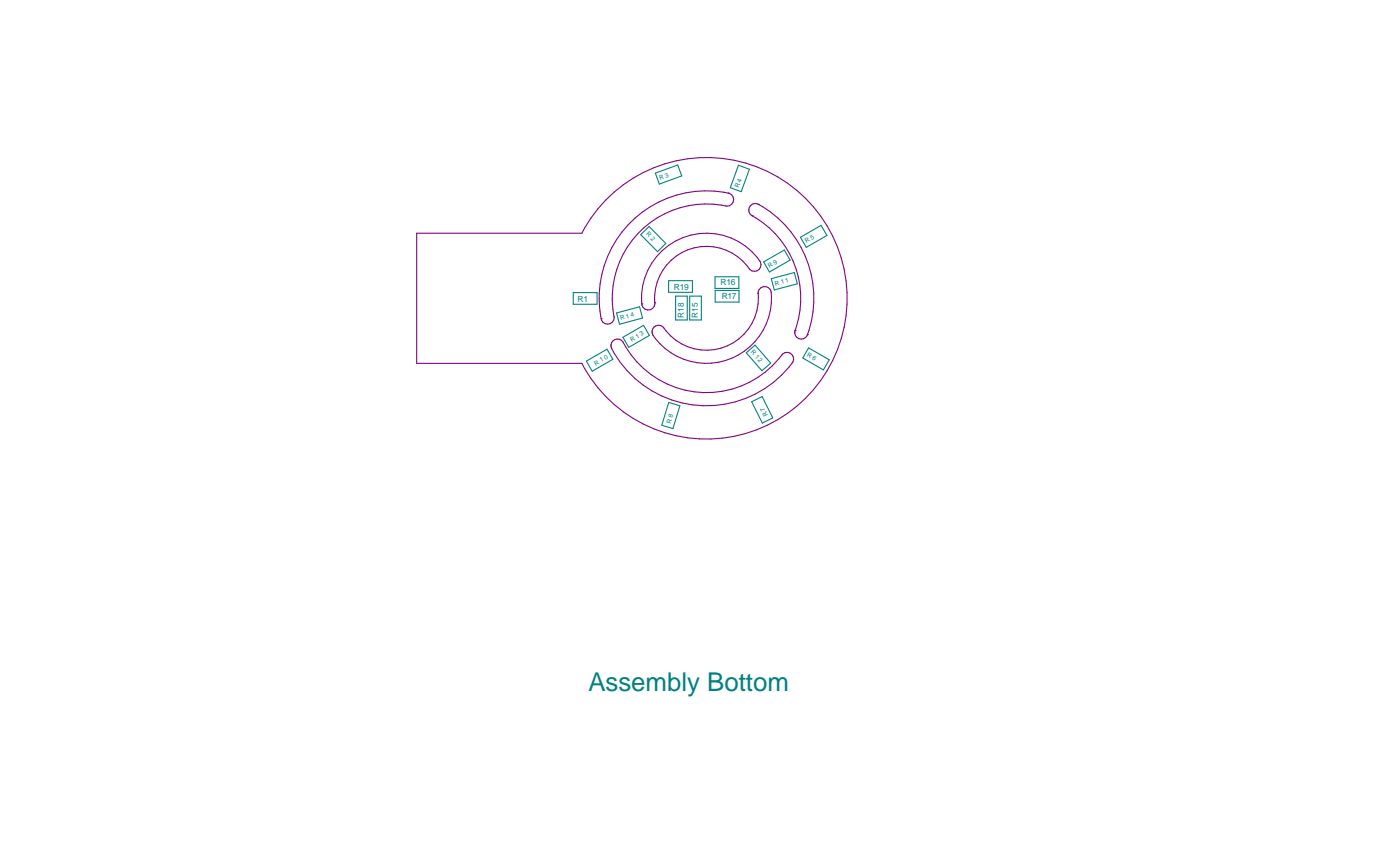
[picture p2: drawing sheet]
<svg xmlns="http://www.w3.org/2000/svg" width="430mm" height="264mm" viewBox="0 0 430 264" stroke-linecap="round" stroke-linejoin="round" font-family="sans-serif">
<defs><g id="words">
<text font-size="7.9" fill="#008080" x="180.7" y="212">Assembly Bottom</text>
<g font-size="2.6" fill="#008080">
<text x="207" y="88.9">R19</text>
<text x="221.3" y="87.5">R16</text>
<text x="177.4" y="92.5">R1</text>
<text x="221.7" y="91.9">R17</text>
</g>
<g font-size="2.5" fill="#008080">
<text x="210" y="97.5" transform="rotate(-90 210 97.5)">R18</text>
<text x="214.4" y="97.5" transform="rotate(-90 214.4 97.5)">R15</text>
</g>
<g font-size="2" fill="#008080">
<text x="202.8" y="55.2" transform="rotate(-20 202.8 55.2)">R 3</text>
<text x="226.9" y="57.8" transform="rotate(-70 226.9 57.8)">R 4</text>
<text x="198.4" y="71.9" transform="rotate(45 198.4 71.9)">R 2</text>
<text x="247.7" y="74.6" transform="rotate(-30 247.7 74.6)">R 5</text>
<text x="236.4" y="82.2" transform="rotate(-30 236.4 82.2)">R 9</text>
<text x="238.2" y="87.7" transform="rotate(-15 238.2 87.7)">R 1</text>
<text x="241.4" y="86.9" transform="rotate(-15 241.4 86.9)">1</text>
<text x="190.7" y="98.3" transform="rotate(-15 190.7 98.3)">R 1</text>
<text x="193.9" y="97.4" transform="rotate(-15 193.9 97.4)">4</text>
<text x="194.1" y="104.8" transform="rotate(-30 194.1 104.8)">R 1</text>
<text x="196.9" y="103.2" transform="rotate(-30 196.9 103.2)">3</text>
<text x="183.1" y="112.2" transform="rotate(-30 183.1 112.2)">R 1</text>
<text x="185.9" y="110.5" transform="rotate(-30 185.9 110.5)">0</text>
<text x="230.5" y="108" transform="rotate(49 230.5 108)">R 1</text>
<text x="232.7" y="110.5" transform="rotate(49 232.7 110.5)">2</text>
<text x="247.7" y="109.2" transform="rotate(30 247.7 109.2)">R 6</text>
<text x="206" y="130.1" transform="rotate(-73 206 130.1)">R 8</text>
<text x="236" y="127.5" transform="rotate(-116 236 127.5)">R 7</text>
</g>
</g></defs>
<g fill="none" stroke="#008080" stroke-width=".33">
<path d="M201.3 53.1l6.9-2.5 1.2 3.4-6.9 2.5zM226.8 50.7l3.4 1.2-2.5 6.9-3.4-1.2zM196.8 72l2.6-2.5 5.1 5.2-2.5 2.5zM245.9 72.8l6.3-3.7 1.8 3.1-6.3 3.7zM176.1 89.8h7.3v3.6h-7.3zM189.4 96l7-1.9 1 3.5-7.1 1.9zM205.4 86.1h7.3v3.6h-7.3zM207.5 90.9h3.6v7.3h-3.6zM211.9 90.9h3.5v7.3h-3.5zM219.6 84.9h7.4v3.6h-7.4zM219.7 89.1h7.3v3.6h-7.3zM234.6 80.4l6.3-3.7 1.8 3.1-6.4 3.7z"/>
<path d="M236.9 85.5l7.1-1.9 .9 3.5-7.1 1.9zM180.1 110.8l6.4-3.7 1.7 3.1-6.3 3.7zM191.3 103.5l6.4-3.7 1.8 3.1-6.4 3.7zM229.2 108.2l2.7-2.3 4.8 5.5-2.7 2.4zM248.4 106.7l6.3 3.7-1.8 3.1-6.3-3.7zM205.4 123.5l3.4 1-2.1 7-3.4-1zM230.9 123.3l3.2-1.6 3.3 6.5-3.2 1.6z"/>
</g>
<path d="M252.1 66.3l2 3M255.8 72.5l1.4 3.2M258.4 79.1l.9 3.5M249.7 87l.3 2.9M250 92.8l-.3 2.9M259.9 86.2l.3 3.5M260.2 93.3l-.3 3.6M241.8 108.1a2 2 0 0 1 1.5 3.3M254.1 113.8l-2 3M257.2 107.3l-1.4 3.3M259.3 100.4l-.9 3.5M247.4 122.2l-2.6 2.4" fill="none" stroke="#800080" stroke-width=".33"/>
<circle cx="248" cy="102.7" r=".17" fill="#800080"/>
<path d="M244.3 101.3a2 2 0 0 0 1.1 2.6 2 2 0 0 0 2.6-1.2" fill="none" stroke="#800080" stroke-width=".33"/>
<circle cx="244.3" cy="101.3" r=".17" fill="#800080"/>
<g fill="none" stroke="#800080" stroke-width=".33">
<path d="M235.7 52.6l3.2 1.7M244.8 58.4l2.6 2.4M229 75.5l1.9 1.7M231.1 66.2l3.2 2.1M232.6 79l1 1.4a2.02 2.02 0 0 1-.9 2.6 2.02 2.02 0 0 1-2.6-.6l-2-2.3M236.7 65l4.3 3.9M239.7 73.6l1.5 2.1M244.6 73.5l1.5 2.5M231 99.2l-2.5 3.3M232.9 93.3l-1 4M232.9 90h.1M232.9 90v.1"/>
<path d="M232.9 90.1h.1M232.9 90.1l.1 1.1M234.4 88a1.94 1.94 0 0 0-1.5 2M235.2 87.9l1.3 .8 .3 .7 .2 1.5M236.9 93l-.8 4.3M243.6 80.2l.9 2.3M245.7 87.5l.2 2.6M245.9 92.6l-.6 5.1M230.3 106.4l-1.7 1.4M232.7 115.8l-2.5 1.5M234.4 101.3l-2.5 3.6M240.1 115.1l-2.5 2.2"/>
<path d="M241.1 108.2l-.7 .4-1.2 1.5M244.7 100.1l-.4 1.2M232.1 120.9l-3.1 1.3M238.9 128.8l-3.2 1.7"/>
</g>
<circle cx="231.1" cy="66.2" r=".17" fill="#800080"/>
<path d="M230.2 65.2l.9 1M232.3 62.5l.7 .2" fill="none" stroke="#800080" stroke-width=".33"/>
<circle cx="233" cy="62.7" r=".17" fill="#800080"/>
<path d="M222.3 59l1.4 .3M222.2 72.2l2.4 .8 2.3 1.2M223.1 76.8l1.8 .9M232.3 62.5a1.99 1.99 0 0 0-2.3 2M233 62.7l1.3 .7M223.4 106.1l-1.9 .7M224.8 119.4l-2.8 .6M226.8 108.9l-4 1.7M227 104l-1.7 1.2M225.6 133.9l-3.6 .5M225.9 123.3l-3.2 .7" fill="none" stroke="#800080" stroke-width=".33"/>
<circle cx="223.7" cy="59.3" r=".17" fill="#800080"/>
<g fill="none" stroke="#800080" stroke-width=".33">
<path d="M213.5 58.7l-2.9 .5M216.5 58.6h2.9M218.4 48.4h-3.6M222 48.6l3.6 .6M223.7 59.3a2 2 0 0 1 1.6 2.3 2 2 0 0 1-2.4 1.6l-1.3-.2M212.2 72.1l-2.4 .8M213.2 76.1l-3.8 1.4M214 62.7l-5.1 1M215.2 75.7h4M216.5 62.6l2.6 .1M201.1 92.1v.8M201.4 100a2.37 2.37 0 0 1 3.2 1.5l1.4 1.5"/>
<path d="M202.4 116.5l2.6 1.3M204.3 107l1.8 1.3M208 109.3l2 .9 4.2 1.1M210.4 119.7l2.9 .5M211.2 106.4l2 .6M219.4 107.3l-4.1 .1M220.7 111.1l-4.3 .4M203.3 121.5l3 1.2M209.5 123.6l3.3 .6M214.8 134.7h3.6M219.1 120.4l-2.9 .1M219.4 124.4l-3.3 .1"/>
</g>
<circle cx="201.1" cy="92.9" r=".17" fill="#800080"/>
<path d="M204.1 65.6l-2.2 1.2M205 60.8l-2.7 1.2M205.4 75.3l-2 1.6M206.2 79.8l-2.6 3.1-1 1.8M197.1 93.3a2 2 0 0 0 3.3 1.4M201.1 92.9l.1 .4M201.9 86.6l-.5 1.9-.3 3M195 116.1l2.6 2.1M197.7 113.1l2.2 1.8M200.5 100.9l-.2 1.1 .4 1M194.5 128.4l3.1 1.7" fill="none" stroke="#800080" stroke-width=".33"/>
<circle cx="197.1" cy="93.3" r=".17" fill="#800080"/>
<g fill="none" stroke="#800080" stroke-width=".33">
<path d="M197.6 52.9l-3.1 1.8M189.4 73.5l-1.5 2.6M192.8 75.7l-1.4 2.2M193 68.9l-1.9 2.3M197.4 65l-2.3 1.9M199.8 68.3l-2 1.6M184.7 97.8v.4M185.2 98.9l.6 .4 .8 .2M188.1 92.2l.6 5.2-.2 .8M188.3 87.7l-.2 3.8M190.3 80.3l-.8 2.4M197.1 92.2v1.1"/>
<path d="M198 85.3l-.6 2.5-.3 3.7M200.2 80.8l-1.2 2.2M187.7 105.7v.7a11.3 11.3 0 0 0 2.8 4.8M187.9 105.1a2 2 0 0 1 3.6 0M192.2 106.4l1.6 2.4"/>
</g>
<circle cx="184.7" cy="97.8" r=".17" fill="#800080"/>
<g fill="none" stroke="#800080" stroke-width=".33">
<path d="M194.5 54.7a42.7 42.7 0 0 0-15.8 16.9h-50.7v39.9h50.7a42.5 42.5 0 0 0 15.8 16.9M210.6 59.2l-5.6 1.6M214.8 48.4a43.2 43.2 0 0 0-17.2 4.5M216.5 58.6l-3 .1M218.4 48.4l3.6 .2M219.4 58.6l2.9 .4M225.6 49.2l3.4 .8 6.7 2.6M238.9 54.3l5.9 4.1M187.9 76.1a32.6 32.6 0 0 0-3.2 21.7M191.1 71.2l-1.7 2.3M191.4 77.9l-1.1 2.4M195.1 66.9l-2.1 2"/>
<path d="M197.8 69.9l-3.6 3.7-1.4 2.1M201.9 66.8l-2.1 1.5M202.3 62l-4.9 3M203.4 76.9l-1.7 1.8-1.5 2.1M208.9 63.7l-4.8 1.9M209.4 77.5l-3.2 2.3M209.8 72.9l-2.3 1.1-2.1 1.3M212.2 72.1a20 20 0 0 1 10 .1M215.2 75.7l-2 .4M216.5 62.6l-2.5 .1M219.1 62.7l2.5 .3M219.2 75.7l3.9 1.1"/>
<path d="M224.9 77.7l3.2 2.4M226.9 74.2l2.1 1.3M230 64.5l.2 .7M230.9 77.2l1.7 1.8M234.3 63.4l2.4 1.6M234.3 68.3l3.8 3.4 1.6 1.9M241 68.9l3.6 4.6M241.2 75.7l2.4 4.5M246.1 76a33 33 0 0 1 3.6 11M247.4 60.8l4.7 5.5M254.1 69.3l1.7 3.2M257.2 75.7l1.2 3.4"/>
<path d="M184.7 98.2l.5 .7M188.1 91.5v.7M188.5 98.2l-.4 .7-.7 .4-.8 .2M189.5 82.7l-1.2 5M197.1 91.5v.7M199 83l-1 2.3M201.1 91.5v.6M201.2 93.3l-.3 .8-.5 .6M202.6 84.7l-.7 1.9M231.9 97.3l-.9 1.9M233 91.2l-.1 2.1M235.2 87.9l-.8 .1"/>
<path d="M236.1 97.3l-1.7 4M237 90.9l-.1 2.1M244.5 82.5l1.2 5M245.3 97.7l-.6 2.4M245.9 90.1v2.5M249.7 95.7l-.5 2.8-1.2 4.2M250 89.9v2.9M259.3 82.6l.6 3.6M259.9 96.9l-.6 3.5M260.2 89.7v3.6M187.9 105.1l-.2 .6M190.5 111.2l2.1 2.6 2.4 2.3"/>
<path d="M191.5 105.1l.7 1.3M193.8 108.8l3.9 4.3M197.6 118.2l2.7 1.8 3 1.5M199.9 114.9l2.5 1.6M200.7 103l2 2.5 1.6 1.5M201.4 100l-.9 .9M205 117.8l5.4 1.9M206 103l1.6 1.4 3.6 2M206.1 108.3l1.9 1M213.2 107l2.1 .4M214.2 111.3l2.2 .2M221.5 106.8l-2.1 .5"/>
<path d="M222.8 110.6l-2.1 .5M225.3 105.2l-1.9 .9M228.5 102.5l-1.5 1.5M228.6 107.8l-1.8 1.1M230.2 117.3l-5.4 2.1M231.9 104.9l-1.6 1.5M237.6 117.3l-2.7 1.9-2.8 1.7M239.2 110.1l-1.9 2.1-4.6 3.6M241.8 108.1l-.7 .1M243.3 111.4l-3.2 3.7M252.1 116.8l-4.7 5.4M255.8 110.6l-1.7 3.2"/>
<path d="M258.4 103.9l-1.2 3.4M197.6 130.1a43.2 43.2 0 0 0 17.2 4.6M206.3 122.7l3.2 .9M212.8 124.2l3.3 .3M213.3 120.2l2.9 .3M222 120l-2.9 .4M222 134.4l-3.6 .3M222.7 124l-3.3 .4M229 122.2l-3.1 1.1M235.7 130.5l-6.7 2.5-3.4 .9M244.8 124.6l-5.9 4.2"/>
</g>
<use href="#words"/>
</svg>
